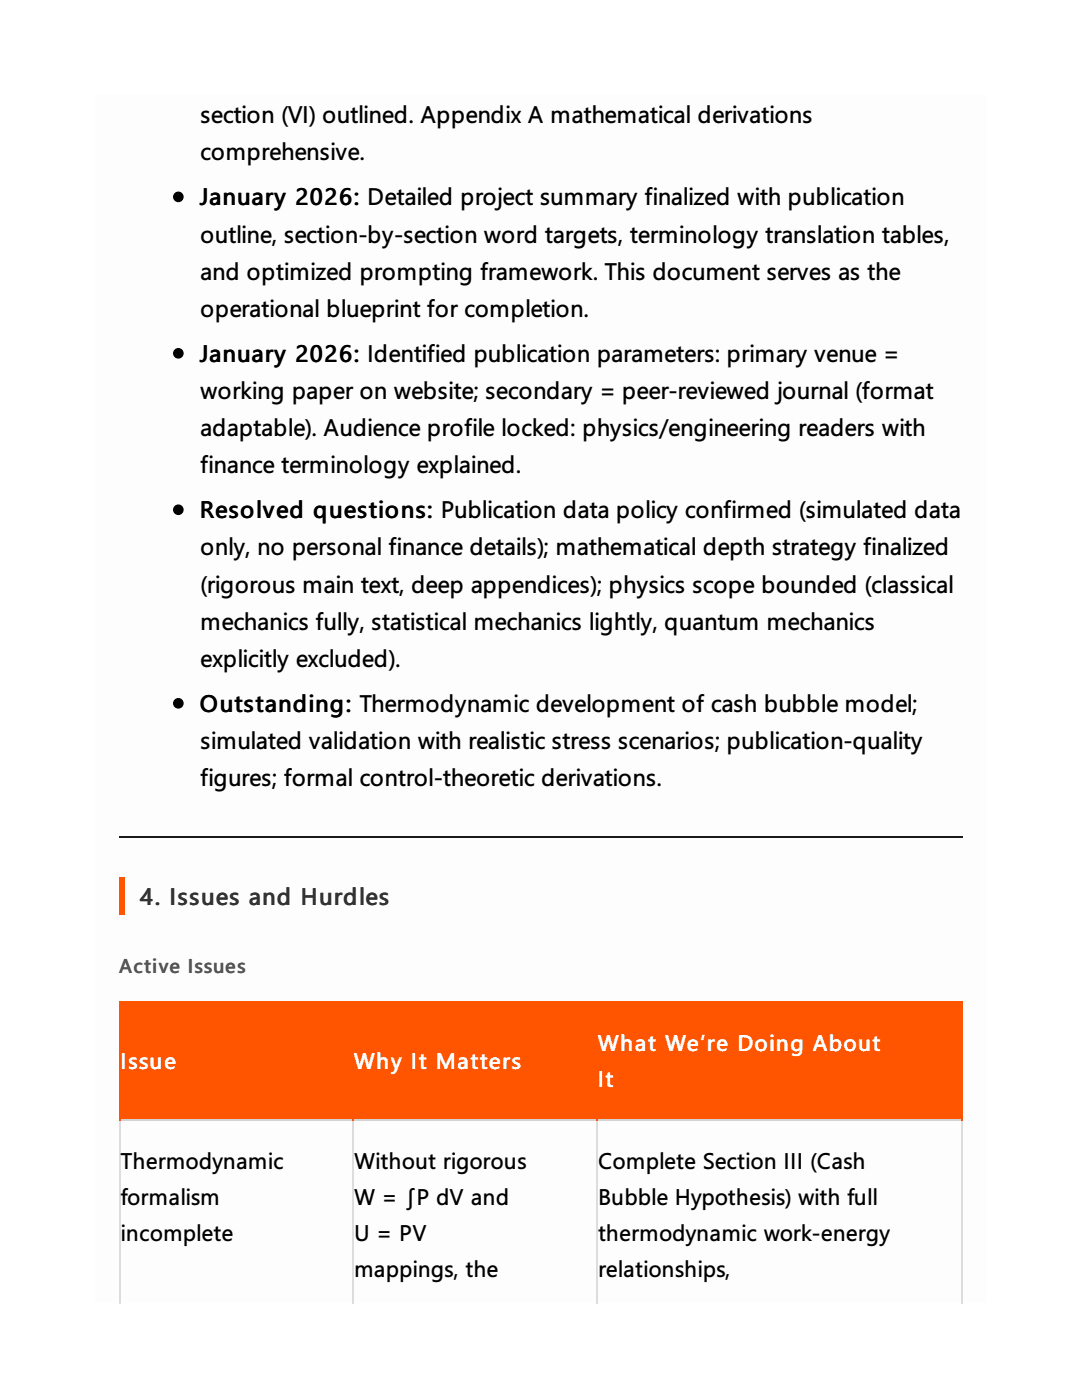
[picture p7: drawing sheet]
<svg xmlns="http://www.w3.org/2000/svg" width="216mm" height="279mm" viewBox="0 0 216 279" stroke-linecap="round" stroke-linejoin="round" font-family="sans-serif">
<defs><g id="words">
<g font-size="4.8">
<text x="40" y="24.6">section (VI) outlined. Appendix A mathematical derivations</text>
<text x="40" y="32">comprehensive.</text>
<text x="39.8" y="41">January 2026: Detailed project summary finalized with publication</text>
<text x="40" y="48.4">outline, section-by-section word targets, terminology translation tables,</text>
<text x="40" y="55.8">and optimized prompting framework. This document serves as the</text>
<text x="40" y="63.2">operational blueprint for completion.</text>
<text x="39.8" y="72.2">January 2026: Identified publication parameters: primary venue =</text>
<text x="40" y="79.6">working paper on website; secondary = peer-reviewed journal (format</text>
<text x="40" y="87">adaptable). Audience profile locked: physics/engineering readers with</text>
<text x="40" y="94.5">finance terminology explained.</text>
<text x="39.8" y="103.5">Resolved questions: Publication data policy confirmed (simulated data</text>
<text x="40" y="110.9">only, no personal finance details); mathematical depth strategy finalized</text>
<text x="40" y="118.3">(rigorous main text, deep appendices); physics scope bounded (classical</text>
<text x="40" y="125.7">mechanics fully, statistical mechanics lightly, quantum mechanics</text>
<text x="40" y="133.1">explicitly excluded).</text>
<text x="39.8" y="142.1">Outstanding: Thermodynamic development of cash bubble model;</text>
<text x="40" y="149.5">simulated validation with realistic stress scenarios; publication-quality</text>
<text x="40" y="156.9">figures; formal control-theoretic derivations.</text>
</g>
<text font-size="4.8" fill="#333" x="27.9" y="180.7">4. Issues and Hurdles</text>
<g font-size="4.5" fill="#fff">
<text x="119.2" y="209.8">What We’re Doing About</text>
<text x="24.1" y="213.3">I</text>
<text x="25.7" y="213.3">ssue</text>
<text x="70.5" y="213.3">Why It Matters</text>
<text x="119.3" y="217">I</text>
<text x="120.9" y="217">t</text>
</g>
<g font-size="4.5">
<text x="24.1" y="233.4">Thermodynamic</text>
<text x="70.6" y="233.4">Without rigorous</text>
<text x="119.3" y="233.4">Complete Section III (Cash</text>
<text x="24.1" y="240.5">formalism</text>
<text x="70.6" y="240.5">W = ∫P dV and</text>
<text x="119.3" y="240.5">Bubble Hypothesis) with full</text>
<text x="24.1" y="247.6">i</text>
<text x="25.1" y="247.6">ncomplete</text>
<text x="70.6" y="247.6">U = PV</text>
<text x="119.3" y="247.6">thermodynamic work-energy</text>
<text x="70.6" y="254.8">mappings, the</text>
<text x="119.3" y="254.8">relationships,</text>
</g>
<text font-size="4" fill="#555" x="23.7" y="194.2">Active Issues</text>
</g></defs>
<path d="M19 19h177.8v241.1h-177.8z" fill="#fdfdfd"/>
<path d="M23.8 167.1h168.3" fill="none" stroke="#1a1a1a" stroke-width=".26"/>
<g fill="#f50">
<path d="M23.8 175.2h1.1v7.4h-1.1z"/>
<path d="M23.8 199.8h46.6v23.5h-46.6z"/>
<path d="M70.4 199.8h48.7v23.5h-48.7z"/>
<path d="M119.1 199.8h72.7v23.5h-72.7z"/>
</g>
<path d="M23.8 223.4h168.3" fill="none" stroke="#d3d3d3" stroke-width=".26"/>
<path d="M23.9 223.3v36.8M70.5 223.3v36.8M119.2 223.3v36.8M192 223.3v36.8" fill="none" stroke="#ddd" stroke-width=".26"/>
<path d="M23.8 199.9h168.3M23.9 199.8v23.8M70.5 199.8v23.8M119.2 199.8v23.8M192 199.8v23.8" fill="none" stroke="#f50" stroke-width=".26"/>
<g fill="#000" stroke="#000" stroke-width=".26">
<circle cx="35.6" cy="39.3" r=".93"/>
<circle cx="35.6" cy="70.5" r=".93"/>
<circle cx="35.6" cy="101.7" r=".93"/>
<circle cx="35.6" cy="140.4" r=".93"/>
</g>
<use href="#words"/>
</svg>
